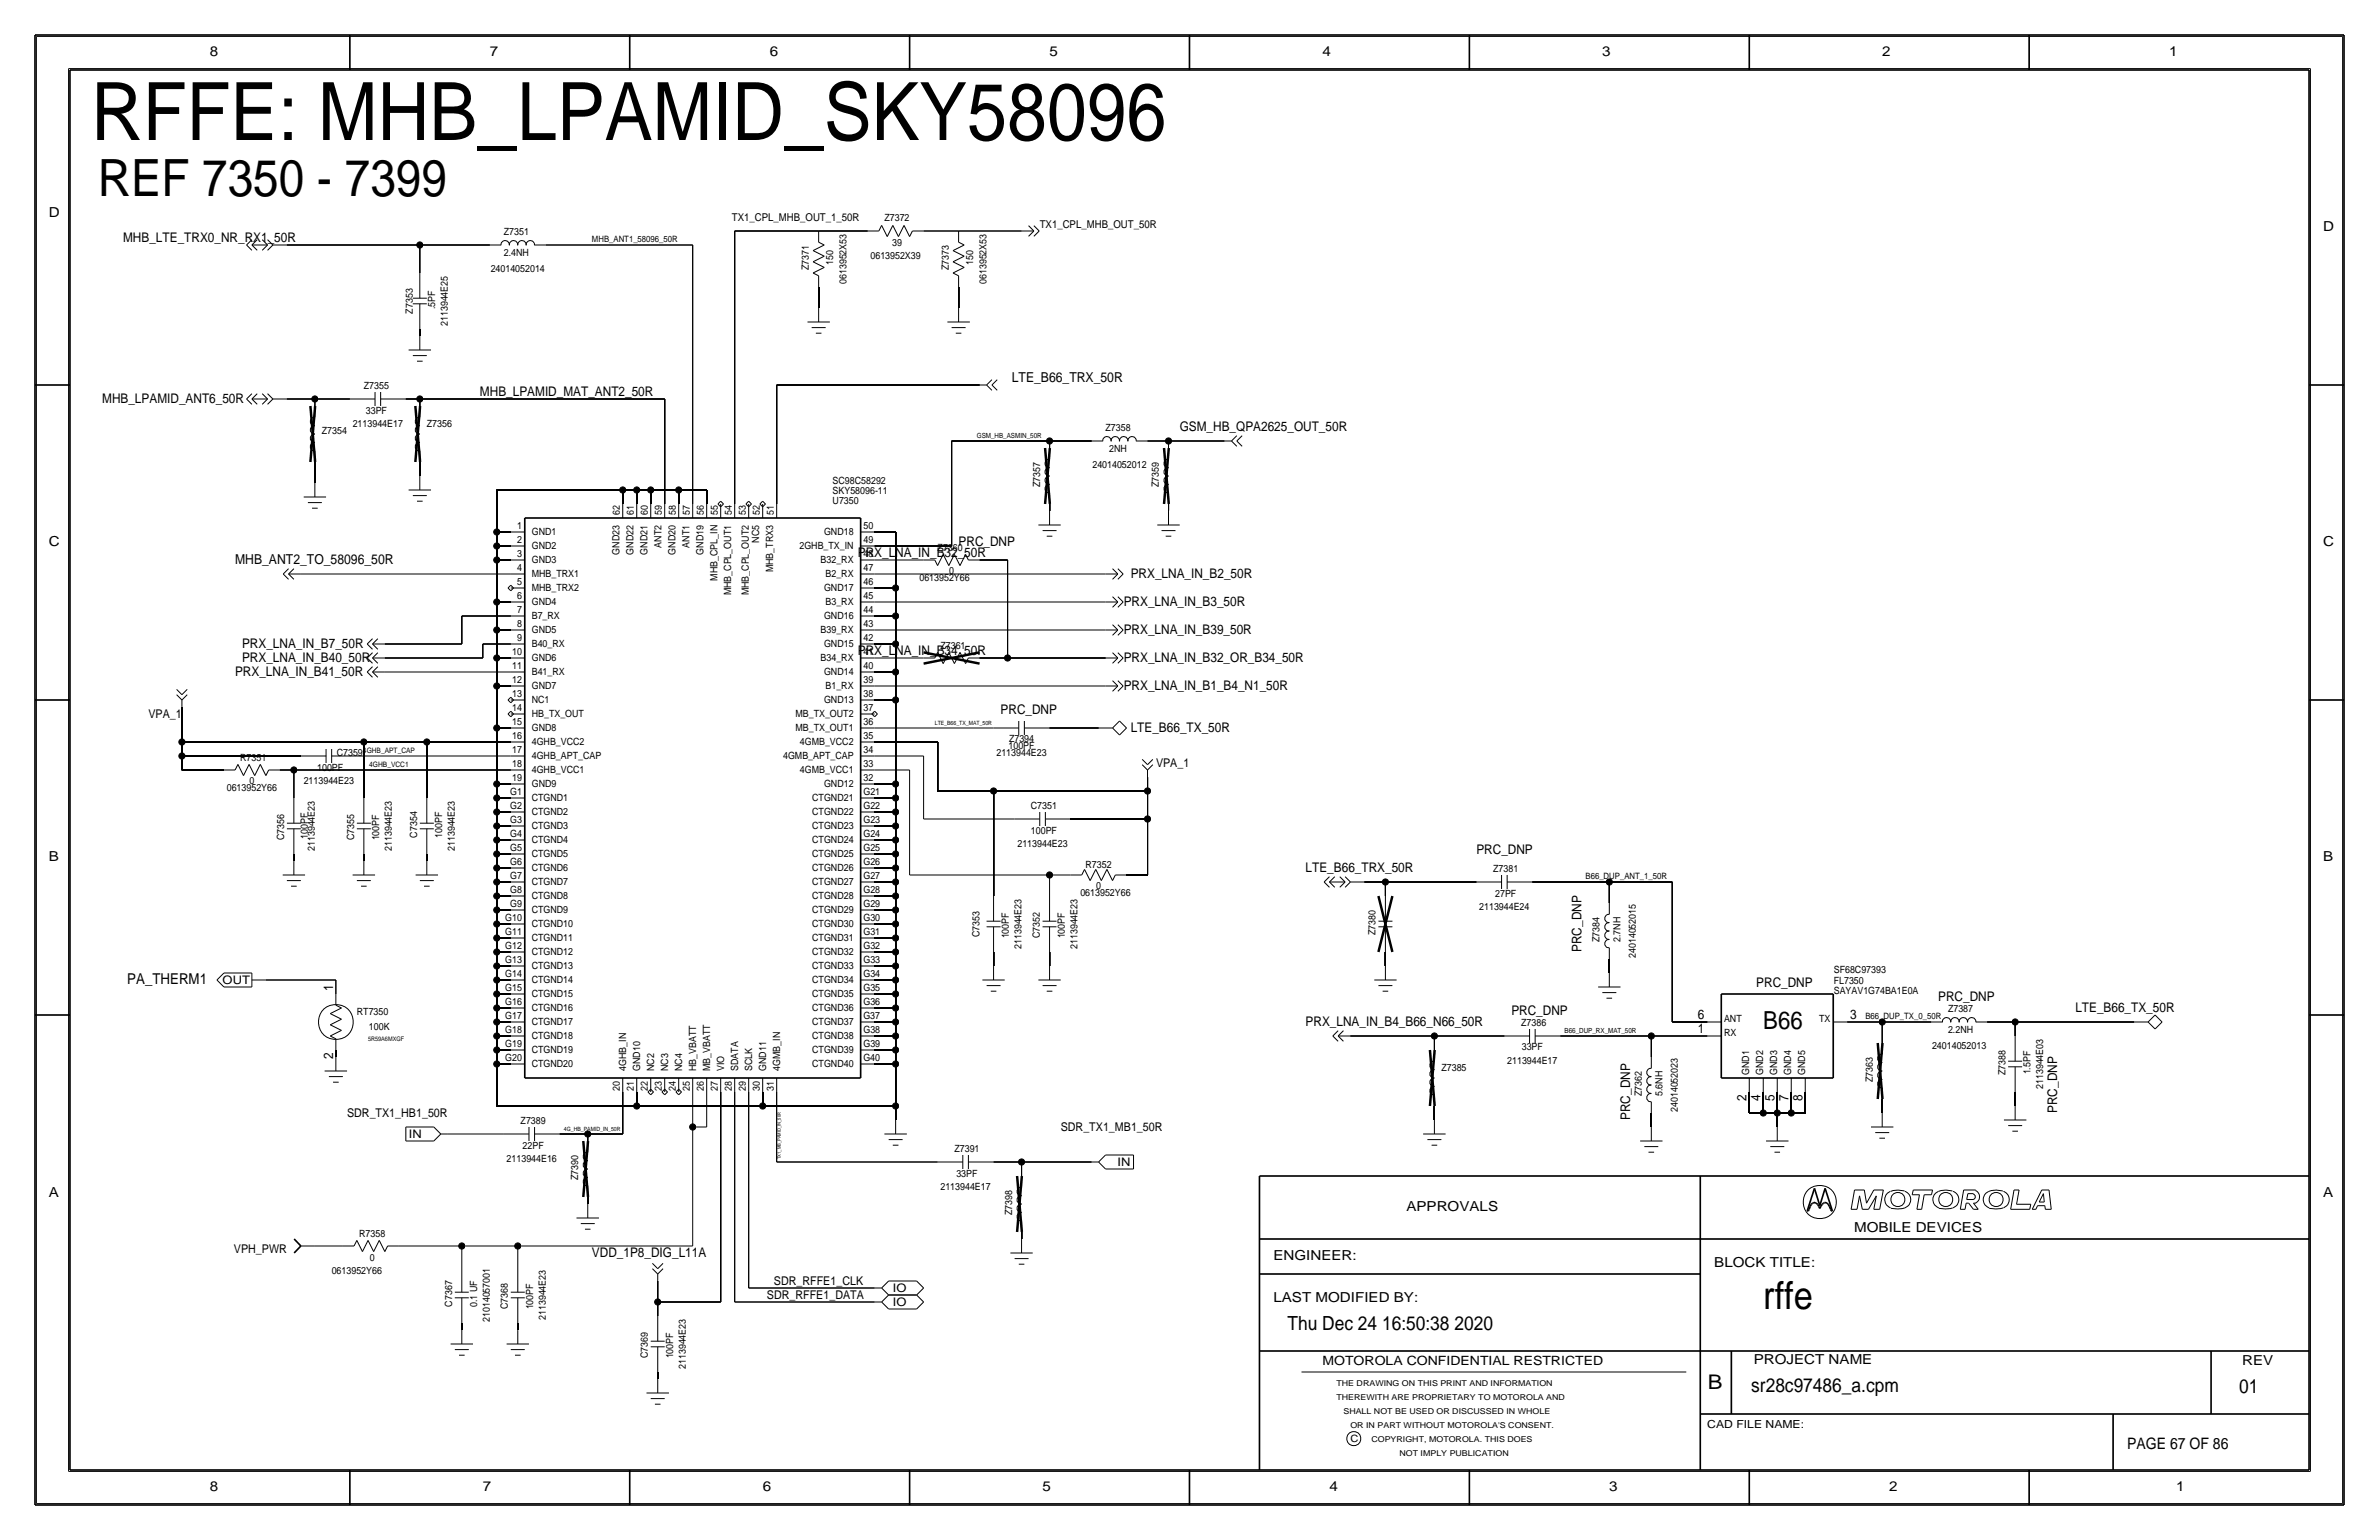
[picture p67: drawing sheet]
<svg xmlns="http://www.w3.org/2000/svg" width="432mm" height="279mm" viewBox="0 0 432 279" stroke-linecap="round" stroke-linejoin="round" font-family="sans-serif">
<defs><g id="words">
<text font-size="14.6" x="16.5" y="25.4">RFFE: MHB_LPAMID_SKY58096</text>
<text font-size="9.3" x="17.8" y="35.6">REF 7350 - 7399</text>
<text font-size="7" x="320" y="237.5">rffe</text>
<text font-size="4.5" x="320" y="186.7">B66</text>
<text font-size="3.7" x="310" y="252.1">B</text>
<g font-size="3.5">
<text x="233.7" y="241.3">Thu Dec 24 16:50:38 2020</text>
<text x="317.9" y="252.6">sr28c97486_a.cpm</text>
<text x="406.4" y="252.7">01</text>
</g>
<text font-size="2.9" x="386.1" y="262.9">PAGE 67 OF 86</text>
<text font-size="2.7" x="23.1" y="178.6">PA_THERM1</text>
<g font-size="2.5">
<text x="38.1" y="10.2">8</text>
<text x="88.9" y="10.2">7</text>
<text x="139.7" y="10.2">6</text>
<text x="190.5" y="10.2">5</text>
<text x="240" y="10.2">4</text>
<text x="290.8" y="10.2">3</text>
<text x="341.6" y="10.2">2</text>
<text x="393.7" y="10.2">1</text>
<text x="8.9" y="39.4">D</text>
<text x="421.6" y="41.9">D</text>
<text x="183.6" y="69.3">LTE_B66_TRX_50R</text>
<text x="8.9" y="99.1">C</text>
<text x="421.6" y="99.1">C</text>
<text x="42.7" y="102.4">MHB_ANT2_TO_58096_50R</text>
<text x="8.9" y="156.2">B</text>
<text x="421.6" y="156.2">B</text>
<text x="8.9" y="217.2">A</text>
<text x="255.3" y="219.7">APPROVALS</text>
<text x="421.6" y="217.2">A</text>
<text x="336.5" y="223.5">MOBILE DEVICES</text>
<text x="231.1" y="228.6">ENGINEER:</text>
<text x="311.1" y="229.9">BLOCK TITLE:</text>
<text x="231.1" y="236.2">LAST MODIFIED BY:</text>
<text x="318.3" y="247.5">PROJECT NAME</text>
<text x="407" y="247.6">REV</text>
<text x="38.1" y="270.5">8</text>
<text x="87.6" y="270.5">7</text>
<text x="138.4" y="270.5">6</text>
<text x="189.2" y="270.5">5</text>
<text x="241.3" y="270.5">4</text>
<text x="292.1" y="270.5">3</text>
<text x="342.9" y="270.5">2</text>
<text x="395" y="270.5">1</text>
</g>
<g font-size="2.4">
<text x="22.4" y="43.9">MHB_LTE_TRX0_NR_RX1_50R</text>
<text x="87.1" y="71.9">MHB_LPAMID_MAT_ANT2_50R</text>
<text x="18.5" y="73.2">MHB_LPAMID_ANT6_50R</text>
<text x="214.1" y="78.2">GSM_HB_QPA2625_OUT_50R</text>
<text x="155.7" y="101.1">PRX_LNA_IN_B32_50R</text>
<text x="174" y="99.1">PRC_DNP</text>
<text x="205.2" y="104.9">PRX_LNA_IN_B2_50R</text>
<text x="204" y="110">PRX_LNA_IN_B3_50R</text>
<text x="43.9" y="117.6">PRX_LNA_IN_B7_50R</text>
<text x="155.7" y="118.9">PRX_LNA_IN_B34_50R</text>
<text x="204" y="115.1">PRX_LNA_IN_B39_50R</text>
<text x="42.7" y="122.7">PRX_LNA_IN_B41_50R</text>
<text x="43.9" y="120.1">PRX_LNA_IN_B40_50R</text>
<text x="204" y="125.2">PRX_LNA_IN_B1_B4_N1_50R</text>
<text x="204" y="120.1">PRX_LNA_IN_B32_OR_B34_50R</text>
<text x="181.6" y="129.5">PRC_DNP</text>
<text x="205.2" y="132.8">LTE_B66_TX_50R</text>
<text x="268" y="154.9">PRC_DNP</text>
<text x="237" y="158.2">LTE_B66_TRX_50R</text>
<text x="287" y="172.7" transform="rotate(-90 287 172.7)">PRC_DNP</text>
<text x="60.5" y="179.8" transform="rotate(-90 60.5 179.8)">1</text>
<text x="318.8" y="179.1">PRC_DNP</text>
<text x="274.3" y="184.1">PRC_DNP</text>
<text x="308.2" y="184.9">6</text>
<text x="335.8" y="184.9">3</text>
<text x="351.8" y="181.6">PRC_DNP</text>
<text x="376.7" y="183.6">LTE_B66_TX_50R</text>
<text x="237" y="186.2">PRX_LNA_IN_B4_B66_N66_50R</text>
<text x="308.2" y="187.5">1</text>
<text x="60.5" y="192.2" transform="rotate(-90 60.5 192.2)">2</text>
<text x="295.9" y="203.2" transform="rotate(-90 295.9 203.2)">PRC_DNP</text>
<text x="317" y="199.8" transform="rotate(-90 317 199.8)">2</text>
<text x="319.5" y="199.8" transform="rotate(-90 319.5 199.8)">4</text>
<text x="322.1" y="199.8" transform="rotate(-90 322.1 199.8)">5</text>
<text x="324.6" y="199.8" transform="rotate(-90 324.6 199.8)">7</text>
<text x="327.2" y="199.8" transform="rotate(-90 327.2 199.8)">8</text>
<text x="373.4" y="201.9" transform="rotate(-90 373.4 201.9)">PRC_DNP</text>
<text x="107.4" y="228.1">VDD_1P8_DIG_L11A</text>
</g>
<text font-size="2.3" x="240" y="247.6">MOTOROLA CONFIDENTIAL RESTRICTED</text>
<g font-size="2.2">
<text x="26.9" y="130.3">VPA_1</text>
<text x="209.8" y="139.2">VPA_1</text>
<text x="63" y="202.7">SDR_TX1_HB1_50R</text>
<text x="192.5" y="205.2">SDR_TX1_MB1_50R</text>
<text x="42.5" y="227.3">VPH_PWR</text>
<text x="140.5" y="233.2">SDR_RFFE1_CLK</text>
<text x="139.2" y="235.7">SDR_RFFE1_DATA</text>
</g>
<g font-size="2.1">
<text x="40.4" y="178.6">OUT</text>
<text x="74.2" y="206.5">IN</text>
<text x="202.8" y="211.5">IN</text>
<text x="162.1" y="236.9">IO</text>
<text x="162.1" y="234.4">IO</text>
</g>
<g font-size="2">
<text x="132.8" y="40.1">TX1_CPL_MHB_OUT_1_50R</text>
<text x="188.7" y="41.4">TX1_CPL_MHB_OUT_50R</text>
<text x="309.9" y="259.1">CAD FILE NAME:</text>
</g>
<g font-size="1.8">
<text x="160.5" y="40.2">Z7372</text>
<text x="91.4" y="42.7">Z7351</text>
<text x="91.4" y="46.5">2.4NH</text>
<text x="158" y="47">0613952X39</text>
<text x="161.9" y="44.6">39</text>
<text x="89.1" y="49.3">24014052014</text>
<text x="146.8" y="49" transform="rotate(-90 146.8 49)">Z7371</text>
<text x="151.2" y="48.1" transform="rotate(-90 151.2 48.1)">150</text>
<text x="153.7" y="51.6" transform="rotate(-90 153.7 51.6)">0613952X53</text>
<text x="172.2" y="49" transform="rotate(-90 172.2 49)">Z7373</text>
<text x="176.6" y="48.1" transform="rotate(-90 176.6 48.1)">150</text>
<text x="179.1" y="51.6" transform="rotate(-90 179.1 51.6)">0613952X53</text>
<text x="74.9" y="56.9" transform="rotate(-90 74.9 56.9)">Z7353</text>
<text x="79" y="56.1" transform="rotate(-90 79 56.1)">.5PF</text>
<text x="81.3" y="59.2" transform="rotate(-90 81.3 59.2)">2113944E25</text>
<text x="66" y="70.6">Z7355</text>
<text x="64" y="77.5">2113944E17</text>
<text x="66.4" y="75.2">33PF</text>
<text x="77.5" y="77.5">Z7356</text>
<text x="58.4" y="78.7">Z7354</text>
<text x="200.7" y="78.2">Z7358</text>
<text x="201.3" y="82">2NH</text>
<text x="151.1" y="87.8">SC98C58292</text>
<text x="151.1" y="89.6">SKY58096-11</text>
<text x="188.8" y="88.4" transform="rotate(-90 188.8 88.4)">Z7357</text>
<text x="198.3" y="84.8">24014052012</text>
<text x="210.4" y="88.4" transform="rotate(-90 210.4 88.4)">Z7359</text>
<text x="112.5" y="93.5" transform="rotate(-90 112.5 93.5)">62</text>
<text x="115.1" y="93.5" transform="rotate(-90 115.1 93.5)">61</text>
<text x="117.6" y="93.5" transform="rotate(-90 117.6 93.5)">60</text>
<text x="120.1" y="93.5" transform="rotate(-90 120.1 93.5)">59</text>
<text x="122.7" y="93.5" transform="rotate(-90 122.7 93.5)">58</text>
<text x="125.2" y="93.5" transform="rotate(-90 125.2 93.5)">57</text>
<text x="127.8" y="93.5" transform="rotate(-90 127.8 93.5)">56</text>
<text x="130.3" y="93.5" transform="rotate(-90 130.3 93.5)">55</text>
<text x="132.8" y="93.5" transform="rotate(-90 132.8 93.5)">54</text>
<text x="135.4" y="93.5" transform="rotate(-90 135.4 93.5)">53</text>
<text x="137.9" y="93.5" transform="rotate(-90 137.9 93.5)">52</text>
<text x="140.5" y="93.5" transform="rotate(-90 140.5 93.5)">51</text>
<text x="151.1" y="91.4">U7350</text>
<text x="93.8" y="96">1</text>
<text x="93.8" y="101.1">3</text>
<text x="93.8" y="98.6">2</text>
<text x="96.5" y="99.7">GND2</text>
<text x="96.5" y="97.1">GND1</text>
<text x="112.4" y="100.6" transform="rotate(-90 112.4 100.6)">GND23</text>
<text x="115" y="100.6" transform="rotate(-90 115 100.6)">GND22</text>
<text x="117.5" y="100.6" transform="rotate(-90 117.5 100.6)">GND21</text>
<text x="120" y="99.4" transform="rotate(-90 120 99.4)">ANT2</text>
<text x="122.6" y="100.6" transform="rotate(-90 122.6 100.6)">GND20</text>
<text x="125.1" y="99.4" transform="rotate(-90 125.1 99.4)">ANT1</text>
<text x="127.7" y="100.6" transform="rotate(-90 127.7 100.6)">GND19</text>
<text x="137.8" y="98.5" transform="rotate(-90 137.8 98.5)">NC5</text>
<text x="145.1" y="99.7">2GHB_TX_IN</text>
<text x="149.6" y="97.1">GND18</text>
<text x="156.7" y="96">50</text>
<text x="156.7" y="98.6">49</text>
<text x="156.7" y="101.1">48</text>
<text x="170.2" y="100">Z7360</text>
<text x="93.8" y="106.2">5</text>
<text x="93.8" y="103.6">4</text>
<text x="96.5" y="107.3">MHB_TRX2</text>
<text x="96.5" y="102.2">GND3</text>
<text x="96.5" y="104.7">MHB_TRX1</text>
<text x="130.2" y="105.4" transform="rotate(-90 130.2 105.4)">MHB_CPL_IN</text>
<text x="140.4" y="103.8" transform="rotate(-90 140.4 103.8)">MHB_TRX3</text>
<text x="148.9" y="102.2">B32_RX</text>
<text x="149.6" y="107.3">GND17</text>
<text x="149.8" y="104.7">B2_RX</text>
<text x="156.7" y="106.2">46</text>
<text x="156.7" y="103.6">47</text>
<text x="166.9" y="105.4">0613952Y66</text>
<text x="172.3" y="104.1">0</text>
<text x="93.8" y="113.8">8</text>
<text x="93.8" y="111.3">7</text>
<text x="93.8" y="108.7">6</text>
<text x="96.5" y="112.4">B7_RX</text>
<text x="96.5" y="109.8">GND4</text>
<text x="132.7" y="108" transform="rotate(-90 132.7 108)">MHB_CPL_OUT1</text>
<text x="135.9" y="108" transform="rotate(-90 135.9 108)">MHB_CPL_OUT2</text>
<text x="149.6" y="112.4">GND16</text>
<text x="149.8" y="109.8">B3_RX</text>
<text x="156.7" y="111.3">44</text>
<text x="156.7" y="113.8">43</text>
<text x="156.7" y="108.7">45</text>
<text x="93" y="118.9">10</text>
<text x="93.8" y="116.3">9</text>
<text x="96.5" y="120">GND6</text>
<text x="96.5" y="117.4">B40_RX</text>
<text x="96.5" y="114.9">GND5</text>
<text x="148.9" y="114.9">B39_RX</text>
<text x="148.9" y="120">B34_RX</text>
<text x="149.6" y="117.5">GND15</text>
<text x="156.7" y="116.3">42</text>
<text x="156.7" y="118.9">41</text>
<text x="170.7" y="117.8">Z7361</text>
<text x="93" y="124">12</text>
<text x="93" y="121.4">11</text>
<text x="96.5" y="122.5">B41_RX</text>
<text x="96.5" y="125.1">GND7</text>
<text x="149.6" y="122.5">GND14</text>
<text x="149.8" y="125.1">B1_RX</text>
<text x="156.7" y="124">39</text>
<text x="156.7" y="121.4">40</text>
<text x="93" y="126.5">13</text>
<text x="93" y="129">14</text>
<text x="93" y="131.6">15</text>
<text x="96.5" y="130.1">HB_TX_OUT</text>
<text x="96.5" y="127.6">NC1</text>
<text x="144.4" y="130.2">MB_TX_OUT2</text>
<text x="149.6" y="127.6">GND13</text>
<text x="156.7" y="131.6">36</text>
<text x="156.7" y="129">37</text>
<text x="156.7" y="126.5">38</text>
<text x="61.1" y="137.2">C7359</text>
<text x="93" y="136.7">17</text>
<text x="93" y="134.1">16</text>
<text x="96.5" y="137.8">4GHB_APT_CAP</text>
<text x="96.5" y="135.2">4GHB_VCC2</text>
<text x="96.5" y="132.7">GND8</text>
<text x="142.1" y="137.8">4GMB_APT_CAP</text>
<text x="144.4" y="132.7">MB_TX_OUT1</text>
<text x="145.2" y="135.2">4GMB_VCC2</text>
<text x="156.7" y="134.1">35</text>
<text x="156.7" y="136.7">34</text>
<text x="180.9" y="137.2">2113944E23</text>
<text x="183" y="135.9">100PF</text>
<text x="183.1" y="134.6">Z7394</text>
<text x="41.2" y="143.5">0613952Y66</text>
<text x="43.6" y="138.1">R7351</text>
<text x="45.3" y="142.2">0</text>
<text x="55.1" y="142.2">2113944E23</text>
<text x="57.6" y="140">100PF</text>
<text x="93" y="141.7">19</text>
<text x="93" y="139.2">18</text>
<text x="96.5" y="140.3">4GHB_VCC1</text>
<text x="96.5" y="142.8">GND9</text>
<text x="145.2" y="140.3">4GMB_VCC1</text>
<text x="149.6" y="142.8">GND12</text>
<text x="156.7" y="141.7">32</text>
<text x="156.7" y="139.2">33</text>
<text x="92.6" y="146.8">G2</text>
<text x="92.6" y="144.3">G1</text>
<text x="92.6" y="149.4">G3</text>
<text x="96.5" y="145.4">CTGND1</text>
<text x="96.5" y="147.9">CTGND2</text>
<text x="147.4" y="147.9">CTGND22</text>
<text x="147.4" y="145.4">CTGND21</text>
<text x="156.7" y="144.3">G21</text>
<text x="156.7" y="146.8">G22</text>
<text x="156.7" y="149.4">G23</text>
<text x="187.1" y="146.8">C7351</text>
<text x="51.6" y="152.5" transform="rotate(-90 51.6 152.5)">C7356</text>
<text x="55.9" y="152.2" transform="rotate(-90 55.9 152.2)">100PF</text>
<text x="57.1" y="154.4" transform="rotate(-90 57.1 154.4)">2113944E23</text>
<text x="64.3" y="152.5" transform="rotate(-90 64.3 152.5)">C7355</text>
<text x="68.8" y="152.5" transform="rotate(-90 68.8 152.5)">100PF</text>
<text x="71.1" y="154.4" transform="rotate(-90 71.1 154.4)">2113944E23</text>
<text x="75.7" y="152" transform="rotate(-90 75.7 152)">C7354</text>
<text x="80.3" y="152" transform="rotate(-90 80.3 152)">100PF</text>
<text x="82.5" y="154.4" transform="rotate(-90 82.5 154.4)">2113944E23</text>
<text x="92.6" y="151.9">G4</text>
<text x="92.6" y="154.4">G5</text>
<text x="96.5" y="155.5">CTGND5</text>
<text x="96.5" y="150.5">CTGND3</text>
<text x="96.5" y="153">CTGND4</text>
<text x="147.4" y="153">CTGND24</text>
<text x="147.4" y="150.5">CTGND23</text>
<text x="147.4" y="155.5">CTGND25</text>
<text x="156.7" y="154.4">G25</text>
<text x="156.7" y="151.9">G24</text>
<text x="184.7" y="153.7">2113944E23</text>
<text x="187.1" y="151.4">100PF</text>
<text x="92.6" y="157">G6</text>
<text x="92.6" y="159.5">G7</text>
<text x="96.5" y="160.6">CTGND7</text>
<text x="96.5" y="158.1">CTGND6</text>
<text x="147.4" y="158.1">CTGND26</text>
<text x="147.4" y="160.6">CTGND27</text>
<text x="156.7" y="157">G26</text>
<text x="156.7" y="159.5">G27</text>
<text x="197" y="157.5">R7352</text>
<text x="198.9" y="161.3">0</text>
<text x="271" y="158.2">Z7381</text>
<text x="91.7" y="167.1">G10</text>
<text x="92.6" y="164.6">G9</text>
<text x="92.6" y="162.1">G8</text>
<text x="96.5" y="165.7">CTGND9</text>
<text x="96.5" y="163.2">CTGND8</text>
<text x="147.4" y="165.7">CTGND29</text>
<text x="147.4" y="163.2">CTGND28</text>
<text x="156.7" y="164.6">G29</text>
<text x="156.7" y="162.1">G28</text>
<text x="156.7" y="167.1">G30</text>
<text x="196.1" y="162.6">0613952Y66</text>
<text x="268.5" y="165.1">2113944E24</text>
<text x="271.4" y="162.8">27PF</text>
<text x="91.7" y="169.7">G11</text>
<text x="91.7" y="172.2">G12</text>
<text x="96.5" y="173.3">CTGND12</text>
<text x="96.5" y="170.8">CTGND11</text>
<text x="96.5" y="168.2">CTGND10</text>
<text x="147.4" y="168.3">CTGND30</text>
<text x="147.4" y="173.3">CTGND32</text>
<text x="147.4" y="170.8">CTGND31</text>
<text x="156.7" y="172.2">G32</text>
<text x="156.7" y="169.7">G31</text>
<text x="177.8" y="170" transform="rotate(-90 177.8 170)">C7353</text>
<text x="183.1" y="170.3" transform="rotate(-90 183.1 170.3)">100PF</text>
<text x="185.4" y="172.2" transform="rotate(-90 185.4 172.2)">2113944E23</text>
<text x="188.7" y="170.3" transform="rotate(-90 188.7 170.3)">C7352</text>
<text x="193.3" y="170.3" transform="rotate(-90 193.3 170.3)">100PF</text>
<text x="195.6" y="172.2" transform="rotate(-90 195.6 172.2)">2113944E23</text>
<text x="249.7" y="169.7" transform="rotate(-90 249.7 169.7)">Z7380</text>
<text x="290.3" y="170.9" transform="rotate(-90 290.3 170.9)">Z7384</text>
<text x="294.1" y="170.9" transform="rotate(-90 294.1 170.9)">2.7NH</text>
<text x="296.9" y="173.8" transform="rotate(-90 296.9 173.8)">24014052015</text>
<text x="91.7" y="179.8">G15</text>
<text x="91.7" y="174.8">G13</text>
<text x="91.7" y="177.3">G14</text>
<text x="96.5" y="175.9">CTGND13</text>
<text x="96.5" y="178.4">CTGND14</text>
<text x="147.4" y="178.4">CTGND34</text>
<text x="147.4" y="175.9">CTGND33</text>
<text x="156.7" y="177.3">G34</text>
<text x="156.7" y="179.8">G35</text>
<text x="156.7" y="174.8">G33</text>
<text x="332.8" y="178.5">FL7350</text>
<text x="332.8" y="176.5">SF68C97393</text>
<text x="64.8" y="184.1">RT7350</text>
<text x="91.7" y="184.9">G17</text>
<text x="91.7" y="182.4">G16</text>
<text x="96.5" y="180.9">CTGND15</text>
<text x="96.5" y="183.5">CTGND16</text>
<text x="147.4" y="180.9">CTGND35</text>
<text x="147.4" y="183.5">CTGND36</text>
<text x="156.7" y="184.9">G37</text>
<text x="156.7" y="182.4">G36</text>
<text x="312.9" y="185.4">ANT</text>
<text x="330.2" y="185.4">TX</text>
<text x="332.8" y="180.3">SAYAV1G74BA1E0A</text>
<text x="353.6" y="183.7">Z7387</text>
<text x="67" y="186.8">100K</text>
<text x="91.7" y="190">G19</text>
<text x="91.7" y="187.5">G18</text>
<text x="96.5" y="191.1">CTGND19</text>
<text x="96.5" y="186">CTGND17</text>
<text x="96.5" y="188.6">CTGND18</text>
<text x="147.4" y="188.6">CTGND38</text>
<text x="147.4" y="191.1">CTGND39</text>
<text x="147.4" y="186">CTGND37</text>
<text x="156.7" y="187.5">G38</text>
<text x="156.7" y="190">G39</text>
<text x="276.1" y="186.2">Z7386</text>
<text x="276.2" y="190.5">33PF</text>
<text x="312.9" y="188">RX</text>
<text x="350.7" y="190.2">24014052013</text>
<text x="353.6" y="187.5">2.2NH</text>
<text x="91.7" y="192.5">G20</text>
<text x="96.5" y="193.7">CTGND20</text>
<text x="112.5" y="197.9" transform="rotate(-90 112.5 197.9)">20</text>
<text x="113.6" y="194.3" transform="rotate(-90 113.6 194.3)">4GHB_IN</text>
<text x="115.1" y="197.9" transform="rotate(-90 115.1 197.9)">21</text>
<text x="116.2" y="194.3" transform="rotate(-90 116.2 194.3)">GND10</text>
<text x="117.6" y="197.9" transform="rotate(-90 117.6 197.9)">22</text>
<text x="118.7" y="194.3" transform="rotate(-90 118.7 194.3)">NC2</text>
<text x="120.1" y="197.9" transform="rotate(-90 120.1 197.9)">23</text>
<text x="121.3" y="194.3" transform="rotate(-90 121.3 194.3)">NC3</text>
<text x="122.7" y="197.9" transform="rotate(-90 122.7 197.9)">24</text>
<text x="123.8" y="194.3" transform="rotate(-90 123.8 194.3)">NC4</text>
<text x="125.2" y="197.9" transform="rotate(-90 125.2 197.9)">25</text>
<text x="126.3" y="194.3" transform="rotate(-90 126.3 194.3)">HB_VBATT</text>
<text x="127.8" y="197.9" transform="rotate(-90 127.8 197.9)">26</text>
<text x="128.9" y="194.3" transform="rotate(-90 128.9 194.3)">MB_VBATT</text>
<text x="130.3" y="197.9" transform="rotate(-90 130.3 197.9)">27</text>
<text x="131.4" y="194.3" transform="rotate(-90 131.4 194.3)">VIO</text>
<text x="132.8" y="197.9" transform="rotate(-90 132.8 197.9)">28</text>
<text x="134" y="194.3" transform="rotate(-90 134 194.3)">SDATA</text>
<text x="135.4" y="197.9" transform="rotate(-90 135.4 197.9)">29</text>
<text x="136.5" y="194.3" transform="rotate(-90 136.5 194.3)">SCLK</text>
<text x="137.9" y="197.9" transform="rotate(-90 137.9 197.9)">30</text>
<text x="139" y="194.3" transform="rotate(-90 139 194.3)">GND11</text>
<text x="140.5" y="197.9" transform="rotate(-90 140.5 197.9)">31</text>
<text x="141.6" y="194.3" transform="rotate(-90 141.6 194.3)">4GMB_IN</text>
<text x="147.4" y="193.7">CTGND40</text>
<text x="156.7" y="192.5">G40</text>
<text x="261.6" y="194.3">Z7385</text>
<text x="273.6" y="193">2113944E17</text>
<text x="317.5" y="195.1" transform="rotate(-90 317.5 195.1)">GND1</text>
<text x="320" y="195.1" transform="rotate(-90 320 195.1)">GND2</text>
<text x="322.6" y="195.1" transform="rotate(-90 322.6 195.1)">GND3</text>
<text x="325.1" y="195.1" transform="rotate(-90 325.1 195.1)">GND4</text>
<text x="327.7" y="195.1" transform="rotate(-90 327.7 195.1)">GND5</text>
<text x="339.9" y="196.3" transform="rotate(-90 339.9 196.3)">Z7363</text>
<text x="364" y="195.1" transform="rotate(-90 364 195.1)">Z7388</text>
<text x="368.6" y="194.9" transform="rotate(-90 368.6 194.9)">1.5PF</text>
<text x="370.8" y="197.6" transform="rotate(-90 370.8 197.6)">2113944E03</text>
<text x="298" y="198.9" transform="rotate(-90 298 198.9)">Z7362</text>
<text x="301.8" y="198.9" transform="rotate(-90 301.8 198.9)">5.6NH</text>
<text x="304.5" y="201.8" transform="rotate(-90 304.5 201.8)">24014052023</text>
<text x="94.5" y="204">Z7389</text>
<text x="94.9" y="208.5">22PF</text>
<text x="173.2" y="209.1">Z7391</text>
<text x="92" y="210.8">2113944E16</text>
<text x="105" y="214.1" transform="rotate(-90 105 214.1)">Z7390</text>
<text x="170.7" y="215.9">2113944E17</text>
<text x="173.6" y="213.6">33PF</text>
<text x="183.7" y="220.5" transform="rotate(-90 183.7 220.5)">Z7398</text>
<text x="65.2" y="224.4">R7358</text>
<text x="60.2" y="231.1">0613952Y66</text>
<text x="67.1" y="228.7">0</text>
<text x="82" y="237.1" transform="rotate(-90 82 237.1)">C7367</text>
<text x="86.6" y="237.1" transform="rotate(-90 86.6 237.1)">0.1 UF</text>
<text x="88.9" y="239.9" transform="rotate(-90 88.9 239.9)">21014057001</text>
<text x="92.2" y="237.6" transform="rotate(-90 92.2 237.6)">C7368</text>
<text x="96.8" y="237.6" transform="rotate(-90 96.8 237.6)">100PF</text>
<text x="99.1" y="239.5" transform="rotate(-90 99.1 239.5)">2113944E23</text>
<text x="117.6" y="246.5" transform="rotate(-90 117.6 246.5)">C7369</text>
<text x="122.2" y="246.5" transform="rotate(-90 122.2 246.5)">100PF</text>
<text x="124.5" y="248.4" transform="rotate(-90 124.5 248.4)">2113944E23</text>
<text x="245.1" y="261.6">C</text>
</g>
<g font-size="1.6">
<text x="107.4" y="43.9">MHB_ANT1_58096_50R</text>
<text x="287.8" y="159.5">B66_DUP_ANT_1_50R</text>
<text x="338.6" y="184.9">B66_DUP_TX_0_50R</text>
</g>
<g font-size="1.5">
<text x="242.6" y="251.5">THE DRAWING ON THIS PRINT AND INFORMATION</text>
<text x="242.6" y="254">THEREWITH ARE PROPRIETARY TO MOTOROLA AND</text>
<text x="243.8" y="256.5">SHALL NOT BE USED OR DISCUSSED IN WHOLE</text>
<text x="245.1" y="259.1">OR IN PART WITHOUT MOTOROLA'S CONSENT.</text>
<text x="248.9" y="261.6">COPYRIGHT, MOTOROLA. THIS DOES</text>
<text x="254" y="264.2">NOT IMPLY PUBLICATION</text>
</g>
<g font-size="1.4">
<text x="65.9" y="136.7">4GHB_APT_CAP</text>
<text x="67" y="139.2">4GHB_VCC1</text>
</g>
<g font-size="1.3">
<text x="177.3" y="79.5">GSM_HB_ASMIN_50R</text>
<text x="284" y="187.5">B66_DUP_RX_MAT_50R</text>
</g>
<g font-size="1.1">
<text x="169.7" y="131.6">LTE_B66_TX_MAT_50R</text>
<text x="66.8" y="188.9">5R59A6MXGF</text>
<text x="102.4" y="205.2">4G_HB_PAMID_IN_50R</text>
</g>
<text font-size=".8" x="141.7" y="210.3" transform="rotate(-90 141.7 210.3)">TX1_MB_PAMID_IN_50R</text>
</g></defs>
<!-- layer: Nets -->
<g fill="none" stroke="#000" stroke-width=".18">
<path d="M52.1 44.4h24.1zM76.2 59.7v1.3zM76.2 44.4v5.1zM76.2 44.4h12.7zM99.1 44.4h26.6zM125.7 44.5v46.9zM133.3 41.9v49.5zM133.3 41.9h15.3zM148.6 52.1v3.8zM148.6 41.9h8.9zM167.6 41.9h6.4zM174 52.1v3.8z"/>
<path d="M174 41.9h11.4zM52.1 72.4h5zM57.1 72.4v1.3zM57.1 72.4h6.4zM73.7 72.4h2.5zM76.2 72.4v1.3zM76.2 72.4h44.4zM120.6 72.4v19zM141 69.9v21.5zM141 69.8h36.8zM57.1 83.8v3.8zM76.2 83.8v2.6z"/>
<path d="M90.2 88.9v7.6zM90.2 96.5v2.6zM90.2 99.1v2.5zM90.2 96.5h2.5zM90.2 99.1h2.5zM90.2 88.9h22.8zM113 88.9v2.5zM113 88.9h2.6zM115.6 88.9v2.5zM115.6 88.9h2.5zM118.1 88.9v2.5zM118.1 88.9h5.1z"/>
<path d="M123.2 88.9v2.5zM123.2 88.9h5.1zM128.3 88.9v2.5zM158.7 99.1h14zM158.8 96.5h3.8zM162.6 96.5v10.2zM172.7 80v19.1zM172.7 80h17.8zM190.5 91.4v1.3zM190.5 80v1.3zM190.5 80h7.6zM208.3 80h3.8z"/>
<path d="M212.1 91.4v1.3zM212.1 80v1.3zM212.1 80h10.1zM54.6 104.1h38.1zM69.8 116.8h14zM69.8 119.4h17.8zM83.8 111.8v5zM83.8 111.8h8.9zM87.6 116.8v2.6zM87.6 116.8h5.1zM90.2 101.6v7.6zM90.2 109.2v5.1z"/>
<path d="M90.2 114.3v5.1zM90.2 119.4v5.1zM90.2 101.6h2.5zM90.2 109.2h2.5zM90.2 114.3h2.5zM90.2 119.4h2.5zM158.7 116.8h3.9zM158.7 111.8h3.9zM158.7 106.7h3.9zM158.8 114.3h41.9zM158.8 109.2h41.9zM158.8 104.1h41.9z"/>
<path d="M158.8 119.4h8.8zM158.8 101.6h8.8zM162.6 116.8v5.1zM162.6 111.8v5zM162.6 106.7v5.1zM177.8 119.4h5.1zM177.8 101.6h5.1zM182.9 101.6v17.8zM182.9 119.4h17.8zM33 139.7h7.6zM33 137.2v2.5zM33 137.2h21.6z"/>
<path d="M33 134.6v2.6zM33 128.3v6.3zM33 134.6h33zM50.8 139.7h2.5zM53.3 139.7v5.1zM53.3 139.7h39.4zM64.8 137.2h27.9zM66 134.6v10.2zM66 134.6h11.5zM69.9 121.9h22.8zM77.5 134.6v10.2zM77.5 134.6h15.2z"/>
<path d="M90.2 124.5v7.6zM90.2 132.1v10.1zM90.2 124.5h2.5zM90.2 132.1h2.5zM158.7 127h3.9zM158.7 121.9h3.9zM158.7 134.6h11.5zM158.7 137.2h8.9zM158.7 132.1h21.6zM158.7 139.7h6.4zM158.8 124.5h41.9zM162.6 127v15.2z"/>
<path d="M162.6 121.9v5.1zM165.1 139.7v19.1zM167.6 137.2v11.4zM170.2 134.6v8.9zM190.5 132.1h8.9zM53.3 154.9v1.3zM66 154.9v1.3zM77.5 154.9v1.3zM90.2 142.2v2.6zM90.2 144.8v2.5zM90.2 147.3v2.6zM90.2 149.9v2.5z"/>
<path d="M90.2 152.4v2.5zM90.2 154.9v2.6zM90.2 157.5v2.5zM90.2 142.2h2.5zM90.2 144.8h2.5zM90.2 147.3h2.5zM90.2 149.9h2.5zM90.2 152.4h2.5zM90.2 154.9h2.5zM90.2 157.5h2.5zM158.7 157.5h3.9zM158.7 154.9h3.9z"/>
<path d="M158.7 152.4h3.9zM158.7 149.9h3.9zM158.7 147.3h3.9zM158.7 144.8h3.9zM158.7 142.2h3.9zM162.6 157.5v2.5zM162.6 154.9v2.6zM162.6 152.4v2.5zM162.6 149.9v2.5zM162.6 147.3v2.6zM162.6 144.8v2.5zM162.6 142.2v2.6z"/>
<path d="M165.1 158.8h25.4zM167.6 148.6h16.5zM170.2 143.5h10.1zM180.3 143.5v19.1zM180.3 143.5h28zM190.5 158.8v3.8zM190.5 158.8h3.8zM194.3 148.6h14zM204.5 158.8h3.8zM208.3 148.6v10.2zM208.3 143.5v5.1zM208.3 141v2.5z"/>
<path d="M48.3 177.8h12.7zM61 177.8v2.5zM90.2 160v2.6zM90.2 162.6v2.5zM90.2 165.1v2.5zM90.2 167.6v2.6zM90.2 170.2v2.5zM90.2 172.7v2.6zM90.2 175.3v2.5zM90.2 177.8v2.5zM90.2 160h2.5zM90.2 162.6h2.5z"/>
<path d="M90.2 165.1h2.5zM90.2 167.6h2.5zM90.2 170.2h2.5zM90.2 172.7h2.5zM90.2 175.3h2.5zM90.2 177.8h2.5zM158.7 177.8h3.9zM158.7 175.3h3.9zM158.7 172.7h3.9zM158.7 170.2h3.9zM158.7 167.6h3.9zM158.7 165.1h3.9z"/>
<path d="M158.7 162.6h3.9zM158.7 160h3.9zM162.6 177.8v2.5zM162.6 175.3v2.5zM162.6 172.7v2.6zM162.6 170.2v2.5zM162.6 167.6v2.6zM162.6 165.1v2.5zM162.6 162.6v2.5zM162.6 160v2.6zM180.3 172.7v2.6zM190.5 172.7v2.6z"/>
<path d="M247.7 160h3.8zM251.5 172.7v2.6zM251.5 160v2.6zM251.5 160h16.5zM278.1 160h14zM292.1 174v2.5zM292.1 160v3.8zM292.1 160h11.4zM303.5 160v25.4zM61 190.5v1.3zM90.2 180.3v2.6zM90.2 182.9v2.5z"/>
<path d="M90.2 185.4v2.6zM90.2 188v2.5zM90.2 190.5v2.5zM90.2 193v7.7zM90.2 180.3h2.5zM90.2 182.9h2.5zM90.2 185.4h2.5zM90.2 188h2.5zM90.2 190.5h2.5zM90.2 193h2.5zM113 198.1v7.6zM115.6 198.1v2.6z"/>
<path d="M125.7 198.1v6.4zM128.3 198.1v6.4zM130.8 198.1v38.1zM133.3 198.1v38.1zM135.9 198.1v35.6zM138.4 198.1v2.6zM141 198.1v12.7zM158.7 193h3.9zM158.7 190.5h3.9zM158.7 188h3.9zM158.7 185.4h3.9zM158.7 182.9h3.9z"/>
<path d="M158.7 180.3h3.9zM162.6 193v7.7zM162.6 190.5v2.5zM162.6 188v2.5zM162.6 185.4v2.6zM162.6 182.9v2.5zM162.6 180.3v2.6zM245.1 188h15.2zM260.3 188v2.5zM260.3 188h12.7zM283.2 188h16.5zM299.7 188v3.8z"/>
<path d="M299.7 188h10.2zM303.5 185.4h6.4zM317.5 198.1v3.8zM320 198.1v3.8zM322.6 198.1v3.8zM325.1 198.1v3.8zM327.7 198.1v3.8zM335.3 185.4h6.3zM341.6 199.4v2.5zM341.6 185.4v3.8zM341.6 185.4h8.9zM360.7 185.4h5.1z"/>
<path d="M365.8 198.1v2.6zM365.8 185.4v2.6zM365.8 185.4h21.5zM81.3 205.7h10.1zM90.2 200.7h25.4zM101.6 205.7h5.1zM106.7 217.2v1.2zM106.7 205.7v1.3zM106.7 205.7h6.3zM115.6 200.7h22.8zM125.7 204.5v21.6zM125.7 204.5h2.6z"/>
<path d="M138.4 200.7h24.2zM141 210.8h29.2zM162.6 200.7v2.5zM180.3 210.8h5.1zM185.4 210.8v2.6zM185.4 210.8h12.7zM260.3 200.7v2.5zM299.7 201.9v2.6zM317.5 201.9h2.5zM320 201.9h2.6zM322.6 201.9v2.6zM322.6 201.9h2.5z"/>
<path d="M325.1 201.9h2.6zM57.1 226.1h5.1zM72.4 226.1h11.4zM83.8 226.1v3.8zM83.8 226.1h10.2zM94 226.1v3.8zM94 226.1h31.7zM119.4 236.2v2.6zM119.4 236.2h11.4zM119.4 232.4v3.8zM133.3 236.2h25.4zM135.9 233.7h22.8z"/>
<path d="M185.4 223.5v1.3zM83.8 240v1.3zM94 240v1.3zM119.4 248.9v1.3z"/>
</g>
<g fill="#000" stroke="#000" stroke-width=".18">
<circle cx="76.2" cy="44.4" r=".56"/>
<circle cx="57.2" cy="72.4" r=".56"/>
<circle cx="76.2" cy="72.4" r=".56"/>
<circle cx="90.2" cy="96.5" r=".56"/>
<circle cx="90.2" cy="99.1" r=".56"/>
<circle cx="113" cy="88.9" r=".56"/>
<circle cx="115.6" cy="88.9" r=".56"/>
<circle cx="118.1" cy="88.9" r=".56"/>
<circle cx="123.2" cy="88.9" r=".56"/>
<circle cx="190.5" cy="80" r=".56"/>
<circle cx="212.1" cy="80" r=".56"/>
<circle cx="90.2" cy="119.4" r=".56"/>
<circle cx="90.2" cy="109.2" r=".56"/>
<circle cx="90.2" cy="101.6" r=".56"/>
<circle cx="90.2" cy="114.3" r=".56"/>
<circle cx="162.6" cy="116.8" r=".56"/>
<circle cx="162.6" cy="106.7" r=".56"/>
<circle cx="162.6" cy="111.8" r=".56"/>
<circle cx="182.9" cy="119.4" r=".56"/>
<circle cx="33" cy="137.2" r=".56"/>
<circle cx="33" cy="134.6" r=".56"/>
<circle cx="53.3" cy="139.7" r=".56"/>
<circle cx="66" cy="134.6" r=".56"/>
<circle cx="77.5" cy="134.6" r=".56"/>
<circle cx="90.2" cy="124.5" r=".56"/>
<circle cx="90.2" cy="132.1" r=".56"/>
<circle cx="162.6" cy="127" r=".56"/>
<circle cx="162.6" cy="121.9" r=".56"/>
<circle cx="90.2" cy="157.5" r=".56"/>
<circle cx="90.2" cy="147.3" r=".56"/>
<circle cx="90.2" cy="149.9" r=".56"/>
<circle cx="90.2" cy="144.8" r=".56"/>
<circle cx="90.2" cy="152.4" r=".56"/>
<circle cx="90.2" cy="154.9" r=".56"/>
<circle cx="90.2" cy="142.2" r=".56"/>
<circle cx="162.6" cy="154.9" r=".56"/>
<circle cx="162.6" cy="142.2" r=".56"/>
<circle cx="162.6" cy="149.9" r=".56"/>
<circle cx="162.6" cy="157.5" r=".56"/>
<circle cx="162.6" cy="152.4" r=".56"/>
<circle cx="162.6" cy="147.3" r=".56"/>
<circle cx="162.6" cy="144.8" r=".56"/>
<circle cx="180.3" cy="143.5" r=".56"/>
<circle cx="190.5" cy="158.7" r=".56"/>
<circle cx="208.3" cy="143.5" r=".56"/>
<circle cx="208.3" cy="148.6" r=".56"/>
<circle cx="90.2" cy="167.6" r=".56"/>
<circle cx="90.2" cy="177.8" r=".56"/>
<circle cx="90.2" cy="160" r=".56"/>
<circle cx="90.2" cy="172.7" r=".56"/>
<circle cx="90.2" cy="170.2" r=".56"/>
<circle cx="90.2" cy="175.3" r=".56"/>
<circle cx="90.2" cy="165.1" r=".56"/>
<circle cx="90.2" cy="162.6" r=".56"/>
<circle cx="162.6" cy="162.6" r=".56"/>
<circle cx="162.6" cy="177.8" r=".56"/>
<circle cx="162.6" cy="172.7" r=".56"/>
<circle cx="162.6" cy="167.6" r=".56"/>
<circle cx="162.6" cy="175.3" r=".56"/>
<circle cx="162.6" cy="170.2" r=".56"/>
<circle cx="162.6" cy="160" r=".56"/>
<circle cx="162.6" cy="165.1" r=".56"/>
<circle cx="251.5" cy="160" r=".56"/>
<circle cx="292.1" cy="160" r=".56"/>
<circle cx="90.2" cy="180.3" r=".56"/>
<circle cx="90.2" cy="185.4" r=".56"/>
<circle cx="90.2" cy="188" r=".56"/>
<circle cx="90.2" cy="182.9" r=".56"/>
<circle cx="90.2" cy="190.5" r=".56"/>
<circle cx="90.2" cy="193" r=".56"/>
<circle cx="162.6" cy="190.5" r=".56"/>
<circle cx="162.6" cy="185.4" r=".56"/>
<circle cx="162.6" cy="182.9" r=".56"/>
<circle cx="162.6" cy="188" r=".56"/>
<circle cx="162.6" cy="180.3" r=".56"/>
<circle cx="162.6" cy="193" r=".56"/>
<circle cx="260.4" cy="188" r=".56"/>
<circle cx="299.7" cy="188" r=".56"/>
<circle cx="341.6" cy="185.4" r=".56"/>
<circle cx="365.8" cy="185.4" r=".56"/>
<circle cx="106.7" cy="205.7" r=".56"/>
<circle cx="115.6" cy="200.7" r=".56"/>
<circle cx="125.7" cy="204.5" r=".56"/>
<circle cx="138.4" cy="200.7" r=".56"/>
<circle cx="162.6" cy="200.7" r=".56"/>
<circle cx="185.4" cy="210.8" r=".56"/>
<circle cx="320" cy="201.9" r=".56"/>
<circle cx="322.6" cy="201.9" r=".56"/>
<circle cx="325.1" cy="201.9" r=".56"/>
<circle cx="83.8" cy="226.1" r=".56"/>
<circle cx="94" cy="226.1" r=".56"/>
<circle cx="119.4" cy="236.2" r=".56"/>
</g>
<!-- layer: Components -->
<g fill="none" stroke="#000" stroke-width=".18">
<path d="M44.8 44.4l.9 1zM44.8 44.4l.9-.9zM45.7 44.4l1 1zM45.7 44.4l1-.9zM45.7 44.4h2.9zM47.6 43.5l1 .9zM47.6 45.4l1-1zM48.6 43.5l.9 .9zM48.6 45.4l.9-1zM49.5 44.4h2.6zM74.9 55.1h2.6zM74.9 54.1h2.6z"/>
<path d="M76.2 55.1v4.6zM76.2 49.5v4.6zM88.9 44.4h2zM90.9 44.5a.75 .75 0 0 1 .8-.9 .75 .75 0 0 1 .7 .9M92.5 44.5a.75 .75 0 0 1 .7-.9 .75 .75 0 0 1 .7 .9M94 44.5a.75 .75 0 0 1 .7-.9 .75 .75 0 0 1 .8 .9M95.5 44.5a.75 .75 0 0 1 .7-.9 .75 .75 0 0 1 .8 .9M97 44.4h2.1zM146.6 58.4h4zM147.3 59.4h2.6zM147.6 49.5l2-1zM147.6 45.5l2 1z"/>
<path d="M147.6 49.5l1 .5zM147.6 47.5l2 1zM147.6 47.5l2-1zM147.6 45.5l2-1zM148.6 43.9l1 .5zM148.6 55.9v2.5zM148.6 41.9v2zM148.6 50v2.1zM157.5 41.9h2zM160 40.9l-.5 1zM160 40.9l1 2zM162.1 40.9l-1.1 2z"/>
<path d="M162.1 40.9l1 2zM164.1 40.9l-1 2zM164.1 40.9l1 2zM165.6 41.9l-.5 1zM165.6 41.9h2zM172 58.4h4zM172.7 59.4h2.6zM173 49.5l2-1zM173 45.5l2 1zM173 49.5l1 .5zM173 47.5l2 1zM173 47.5l2-1z"/>
<path d="M173 45.5l2-1zM174 43.9l1 .5zM174 55.9v2.5zM174 41.9v2zM174 50v2.1zM185.4 41.9h2.3zM186.7 40.9l1 1zM186.7 42.9l1-1zM187.7 40.9l.9 1zM187.7 42.9l.9-1zM44.8 72.4l.9 1zM44.8 72.4l.9-1z"/>
<path d="M45.7 72.4l1 1zM45.7 72.4l1-1zM45.7 72.4h2.9zM47.6 71.4l1 1zM47.6 73.4l1-1zM48.6 71.4l.9 1zM48.6 73.4l.9-1zM49.5 72.4h2.6zM57.1 73.7v2zM57.1 77.3a.74 .74 0 0 0-.8 .7 .74 .74 0 0 0 .8 .7M57.1 78.8a.74 .74 0 0 0-.8 .7 .74 .74 0 0 0 .8 .8M57.1 75.7a.74 .74 0 0 0-.8 .8 .74 .74 0 0 0 .8 .7"/>
<path d="M63.5 72.4h4.6zM68.1 71.1v2.6zM69.1 71.1v2.6zM69.1 72.4h4.6zM74.2 63.5h4zM74.9 64.5h2.6zM75.7 65.5h1zM76.2 61v2.5zM76.2 73.7v2zM76.2 77.3a.74 .74 0 0 0-.8 .7 .74 .74 0 0 0 .8 .7M76.2 78.8a.74 .74 0 0 0-.8 .7 .74 .74 0 0 0 .8 .8M76.2 75.7a.74 .74 0 0 0-.8 .8 .74 .74 0 0 0 .8 .7"/>
<path d="M148.1 60.5h1zM173.5 60.5h1zM177.8 69.8h1.3zM179.1 69.8l.9 1zM179.1 69.8l.9-.9zM180 69.8l1 1zM180 69.8l1-.9zM224.5 79l-1 1zM225.5 79l-1 1zM55.1 90.2h4.1zM55.9 91.2h2.5zM56.6 92.2h1.1z"/>
<path d="M57.1 81.8v2zM57.1 87.6v2.6zM57.1 80.3a.74 .74 0 0 0-.8 .8 .74 .74 0 0 0 .8 .7M74.2 88.9h4zM74.9 89.9h2.6zM75.7 90.9h1zM76.2 81.8v2zM76.2 86.4v2.5zM76.2 80.3a.74 .74 0 0 0-.8 .8 .74 .74 0 0 0 .8 .7M92.7 99.1h2.5zM92.7 96.5h2.5zM113 91.4v2.6z"/>
<path d="M115.6 91.4v2.6zM118.1 91.4v2.6zM120.6 91.4v2.6zM123.2 91.4v2.6zM125.7 91.4v2.6zM128.3 91.4v2.6zM130.3 91.4l.5-.5zM130.3 91.4l.5 .5zM130.8 91.4v2.6zM130.8 90.9l.5 .5zM131.3 91.4l-.5 .5zM133.3 91.4v2.6z"/>
<path d="M135.4 91.4l.5-.5zM135.4 91.4l.5 .5zM135.9 91.4v2.6zM135.9 90.9l.5 .5zM136.4 91.4l-.5 .5zM137.9 91.4l.5-.5zM137.9 91.4l.5 .5zM138.4 91.4v2.6zM138.4 90.9l.5 .5zM138.9 91.4l-.5 .5zM141 91.4v2.6zM156.2 96.5h2.5z"/>
<path d="M156.2 99.1h2.5zM188.5 95.2h4zM189.2 96.3h2.6zM190 97.3h1zM190.5 89.4v2zM190.5 81.3v2zM190.5 92.7v2.5zM190.5 84.9a.74 .74 0 0 0-.8 .7 .74 .74 0 0 0 .8 .8M190.5 87.9a.74 .74 0 0 0-.8 .8 .74 .74 0 0 0 .8 .7M190.5 86.4a.74 .74 0 0 0-.8 .7 .74 .74 0 0 0 .8 .8M190.5 83.4a.74 .74 0 0 0-.8 .7 .74 .74 0 0 0 .8 .7M198.1 80h2.1z"/>
<path d="M200.2 80.1a.75 .75 0 0 1 .7-.9 .75 .75 0 0 1 .7 .9M201.7 80.1a.75 .75 0 0 1 .7-.9 .75 .75 0 0 1 .7 .9M203.2 80.1a.75 .75 0 0 1 .7-.9 .75 .75 0 0 1 .8 .9M204.7 80.1a.75 .75 0 0 1 .8-.9 .75 .75 0 0 1 .7 .9M206.2 80h2.1zM210.1 95.2h4zM210.8 96.3h2.6zM211.6 97.3h1zM212.1 89.4v2zM212.1 81.3v2zM212.1 92.7v2.5zM212.1 84.9a.74 .74 0 0 0-.8 .7 .74 .74 0 0 0 .8 .8"/>
<path d="M212.1 87.9a.74 .74 0 0 0-.8 .8 .74 .74 0 0 0 .8 .7M212.1 86.4a.74 .74 0 0 0-.8 .7 .74 .74 0 0 0 .8 .8M212.1 83.4a.74 .74 0 0 0-.8 .7 .74 .74 0 0 0 .8 .7M222.3 80h1.2zM223.5 80l1 1zM224.5 80l1 1zM51.4 104.1l1 1zM51.4 104.1l1-.9zM52.4 104.1l.9 1zM52.4 104.1h2.2zM52.4 104.1l.9-.9zM66.6 116.8l1 1z"/>
<path d="M66.6 119.4l1 .9zM66.6 116.8l1-.9zM66.6 119.4l1-1zM67.6 116.8l1 1zM67.6 119.4l1 .9zM67.6 116.8h2.3zM67.6 116.8l1-.9zM67.6 119.4h2.3zM67.6 119.4l1-1zM92.2 106.7l.5-.5zM92.2 106.7l.5 .5zM92.7 119.4h2.5z"/>
<path d="M92.7 116.8h2.5zM92.7 114.3h2.5zM92.7 111.8h2.5zM92.7 109.2h2.5zM92.7 106.7h2.5zM92.7 104.1h2.5zM92.7 101.6h2.5zM92.7 106.2l.5 .5zM93.2 106.7l-.5 .5zM156.2 101.6h2.5zM156.2 104.1h2.5zM156.2 106.7h2.5z"/>
<path d="M156.2 109.2h2.5zM156.2 111.8h2.5zM156.2 114.3h2.5zM156.2 116.8h2.5zM156.2 119.4h2.5zM167.6 119.4h2.1zM167.6 101.6h2.1zM169.7 101.6l.5 1zM170.2 118.4l-.5 1zM170.2 118.4l1 2zM171.2 100.6l-1 2zM171.2 100.6l1 2z"/>
<path d="M172.2 118.4l-1 2zM172.2 118.4l1 2zM173.2 100.6l1 2zM173.2 100.6l-1 2zM174.2 118.4l-1 2zM174.2 118.4l1.1 2zM175.3 100.6l.5 1zM175.3 100.6l-1.1 2zM175.8 119.4l-.5 1zM175.8 119.4h2zM175.8 101.6h2zM200.7 119.4h2.2z"/>
<path d="M200.7 114.3h2.2zM200.7 104.1h2.2zM200.7 109.2h2.2zM201.9 118.4l1 1zM201.9 113.3l1 1zM201.9 103.2l1 .9zM201.9 108.3l1 .9zM201.9 115.3l1-1zM201.9 105.1l1-1zM201.9 110.2l1-1zM202.9 118.4l1 1zM202.9 113.3l1 1z"/>
<path d="M202.9 103.2l1 .9zM202.9 108.3l1 .9zM202.9 115.3l1-1zM202.9 105.1l1-1zM202.9 110.2l1-1zM32.1 125.1l.9 .9zM32.1 126l.9 1zM33 126l1-.9zM33 127l1-1zM33 127v1.3zM40.6 139.7h2.1zM43.2 138.7l1 2z"/>
<path d="M43.2 138.7l-.5 1zM45.2 138.7l-1 2zM45.2 138.7l1 2zM47.2 138.7l-1 2zM47.2 138.7l1.1 2zM48.8 139.7l-.5 1zM48.8 139.7h2zM54.6 137.2h4.6zM59.2 135.9v2.5zM60.2 137.2h4.6zM60.2 135.9v2.5zM66.6 121.9l1 1z"/>
<path d="M66.6 121.9l1-.9zM67.6 121.9l1 1zM67.6 121.9h2.3zM67.6 121.9l1-.9zM92.2 129.5l.5-.5zM92.2 127l.5-.5zM92.2 129.5l.5 .5zM92.2 127l.5 .5zM92.7 139.7h2.5zM92.7 137.2h2.5zM92.7 134.6h2.5zM92.7 132.1h2.5z"/>
<path d="M92.7 129.5h2.5zM92.7 127h2.5zM92.7 124.5h2.5zM92.7 121.9h2.5zM92.7 129l.5 .5zM92.7 126.5l.5 .5zM93.2 129.5l-.5 .5zM93.2 127l-.5 .5zM156.2 121.9h2.5zM156.2 124.5h2.5zM156.2 127h2.5zM156.2 129.5h2.5z"/>
<path d="M156.2 132.1h2.5zM156.2 134.6h2.5zM156.2 137.2h2.5zM156.2 139.7h2.5zM158.2 129.5l.5-.5zM158.2 129.5l.5 .5zM158.7 129l.6 .5zM159.3 129.5l-.5 .5zM180.3 132.1h4.6zM184.9 130.8v2.5zM185.9 130.8v2.5zM185.9 132.1h4.6z"/>
<path d="M199.4 132.1h2.5zM200.7 124.5h2.2zM201.9 123.5l1 1zM201.9 132.1l1.3 1.2zM201.9 132.1l1.3-1.3zM201.9 120.3l1-.9zM201.9 125.4l1-.9zM202.9 123.5l1 1zM202.9 120.3l1-.9zM202.9 125.4l1-.9zM203.2 130.8l1.3 1.3zM204.5 132.1l-1.3 1.2z"/>
<path d="M207.3 137.8l1 .9zM207.3 138.7l1 1zM208.3 138.7l.9-.9zM208.3 139.7l.9-1zM208.3 139.7v1.3zM51.3 158.8h4.1zM52.1 149.4h2.5zM52.1 159.8h2.5zM52.1 150.4h2.5zM53.3 156.2v2.6zM53.3 144.8v4.6zM53.3 150.4v4.5z"/>
<path d="M64 158.8h4.1zM64.8 149.4h2.5zM64.8 150.4h2.5zM64.8 159.8h2.5zM66 144.8v4.6zM66 150.4v4.5zM66 156.2v2.6zM75.4 158.8h4.1zM76.2 150.4h2.5zM76.2 149.4h2.5zM76.2 159.8h2.5zM77.5 150.4v4.5z"/>
<path d="M77.5 144.8v4.6zM77.5 156.2v2.6zM92.7 157.5h2.5zM92.7 154.9h2.5zM92.7 152.4h2.5zM92.7 149.9h2.5zM92.7 147.3h2.5zM92.7 144.8h2.5zM92.7 142.2h2.5zM156.2 142.2h2.5zM156.2 157.5h2.5zM156.2 154.9h2.5z"/>
<path d="M156.2 152.4h2.5zM156.2 149.9h2.5zM156.2 147.3h2.5zM156.2 144.8h2.5zM184.1 148.6h4.6zM188.7 147.3v2.6zM189.7 148.6h4.6zM189.7 147.3v2.6zM194.3 158.8h2zM196.8 157.7l-.5 1zM196.9 157.7l1 2.1zM198.9 157.7l-1 2.1z"/>
<path d="M198.9 157.7l1 2.1zM200.9 157.7l-1 2.1zM200.9 157.7l1 2.1zM202.4 158.8l-.5 1zM202.4 158.8h2.1zM243.2 159.1l.9 .9zM244.1 159.1l1 .9zM272.5 158.8v2.5zM273.6 158.8v2.5zM39.4 177.8l1.2 1.3zM39.4 177.8l1.2-1.3zM40.6 176.5h5.1z"/>
<path d="M40.6 179.1h5.1zM45.7 177.8h2.6zM45.7 176.5v2.6zM52.8 160.8h1zM65.5 160.8h1zM77 160.8h1zM92.7 177.8h2.5zM92.7 175.3h2.5zM92.7 172.7h2.5zM92.7 170.2h2.5zM92.7 167.6h2.5zM92.7 165.1h2.5z"/>
<path d="M92.7 162.6h2.5zM92.7 160h2.5zM156.2 177.8h2.5zM156.2 175.3h2.5zM156.2 172.7h2.5zM156.2 170.2h2.5zM156.2 167.6h2.5zM156.2 165.1h2.5zM156.2 162.6h2.5zM156.2 160h2.5zM178.3 177.8h4.1zM179.1 167.1h2.5z"/>
<path d="M179.1 168.1h2.5zM179.1 178.8h2.5zM179.8 179.8h1zM180.3 162.6v4.5zM180.3 168.1v4.6zM180.3 175.3v2.5zM188.5 177.8h4zM189.2 167.1h2.6zM189.2 168.1h2.6zM189.2 178.8h2.6zM190 179.8h1zM190.5 162.6v4.5z"/>
<path d="M190.5 168.1v4.6zM190.5 175.3v2.5zM240.3 160l1 1zM240.3 160l1-.9zM241.3 160l1 1zM241.3 160l1-.9zM241.3 160h2.8zM243.2 161l.9-1zM244.1 161l1-1zM245.1 160h2.5zM249.4 177.8h4.1zM250.2 168.1h2.5z"/>
<path d="M250.2 178.8h2.5zM250.2 167.1h2.5zM251 179.8h1zM251.5 175.3v2.5zM251.5 168.1v4.6zM251.5 162.6v4.5zM268 160h4.5zM273.6 160h4.5zM290.1 179.1h4zM292.1 176.5v2.6zM292.1 172v2zM292.1 163.8v2.1z"/>
<path d="M292.1 167.4a.74 .74 0 0 0-.8 .8 .74 .74 0 0 0 .8 .7M292.1 170.5a.74 .74 0 0 0-.8 .7 .74 .74 0 0 0 .8 .8M292.1 169a.74 .74 0 0 0-.8 .7 .74 .74 0 0 0 .8 .7M292.1 165.9a.74 .74 0 0 0-.8 .8 .74 .74 0 0 0 .8 .7M58.9 194.3h4.1zM59.7 195.3h2.5zM59.9 183.9l2.1 1zM59.9 185.9l2.1 1zM59.9 188l1.1 .5zM59.9 183.9l2.1-1zM59.9 185.9l2.1-1zM59.9 188l2.1-1.1z"/>
<path d="M60.5 196.3h1zM61 180.3v2.1zM61 188.5v2zM61 182.4l1 .5zM61 191.8v2.5zM92.7 193h2.5zM92.7 190.5h2.5zM92.7 188h2.5zM92.7 185.4h2.5zM92.7 182.9h2.5zM92.7 180.3h2.5zM113 195.6v2.5z"/>
<path d="M115.6 195.6v2.5zM117.6 198.1l.5-.5zM117.6 198.1l.5 .5zM118.1 195.6v2.5zM118.1 197.6l.5 .5zM118.6 198.1l-.5 .5zM120.1 198.1l.5-.5zM120.1 198.1l.5 .5zM120.6 195.6v2.5zM120.6 197.6l.6 .5zM121.2 198.1l-.5 .5zM122.7 198.1l.5-.5z"/>
<path d="M122.7 198.1l.5 .5zM123.2 195.6v2.5zM123.2 197.6l.5 .5zM123.7 198.1l-.5 .5zM125.7 195.6v2.5zM128.3 195.6v2.5zM130.8 195.6v2.5zM133.3 195.6v2.5zM135.9 195.6v2.5zM138.4 195.6v2.5zM141 195.6v2.5zM156.2 193h2.5z"/>
<path d="M156.2 190.5h2.5zM156.2 188h2.5zM156.2 185.4h2.5zM156.2 182.9h2.5zM156.2 180.3h2.5zM241.9 188l1 .9zM241.9 188l1-1zM242.9 188l.9 .9zM242.9 188h2.2zM242.9 188l.9-1zM260.3 198.6v2.1zM260.3 190.5v2z"/>
<path d="M260.3 194.1a.74 .74 0 0 0-.8 .7 .74 .74 0 0 0 .8 .8M260.3 197.2a.74 .74 0 0 0-.8 .7 .74 .74 0 0 0 .8 .7M260.3 195.6a.74 .74 0 0 0-.8 .8 .74 .74 0 0 0 .8 .7M260.3 192.6a.74 .74 0 0 0-.8 .7 .74 .74 0 0 0 .8 .8M273 188h4.6zM277.6 186.7v2.5zM278.6 188h4.6zM278.6 186.7v2.5zM290.8 180.1h2.6zM291.6 181.1h1zM299.7 199.9v2zM299.7 191.8v2z"/>
<path d="M299.7 195.4a.74 .74 0 0 0-.8 .7 .74 .74 0 0 0 .8 .8M299.7 198.4a.74 .74 0 0 0-.8 .8 .74 .74 0 0 0 .8 .7M299.7 196.9a.74 .74 0 0 0-.8 .7 .74 .74 0 0 0 .8 .8M299.7 193.9a.74 .74 0 0 0-.8 .7 .74 .74 0 0 0 .8 .7M309.9 188h2.5zM309.9 185.4h2.5zM317.5 195.6v2.5zM320 195.6v2.5zM322.6 195.6v2.5zM325.1 195.6v2.5zM327.7 195.6v2.5zM332.7 185.4h2.6z"/>
<path d="M341.6 197.4v2zM341.6 189.2v2.1zM341.6 192.8a.74 .74 0 0 0-.8 .8 .74 .74 0 0 0 .8 .7M341.6 195.9a.74 .74 0 0 0-.8 .7 .74 .74 0 0 0 .8 .8M341.6 194.4a.74 .74 0 0 0-.8 .7 .74 .74 0 0 0 .8 .7M341.6 191.3a.74 .74 0 0 0-.8 .8 .74 .74 0 0 0 .8 .7M350.5 185.4h2.1zM352.6 185.5a.75 .75 0 0 1 .7-.9 .75 .75 0 0 1 .7 .9M354.1 185.5a.75 .75 0 0 1 .7-.9 .75 .75 0 0 1 .8 .9M355.6 185.5a.75 .75 0 0 1 .7-.9 .75 .75 0 0 1 .8 .9M357.1 185.5a.75 .75 0 0 1 .8-.9 .75 .75 0 0 1 .7 .9M358.6 185.4h2.1z"/>
<path d="M364.5 193.5h2.5zM364.5 192.5h2.5zM365.8 193.5v4.6zM365.8 188v4.5zM387.3 185.4h2.6zM389.9 185.4l1.3 1.3zM389.9 185.4l1.3-1.2zM391.2 184.1l1.2 1.3zM392.4 185.4l-1.2 1.3zM73.7 204.5h5zM73.7 204.5v2.5zM73.7 207h5z"/>
<path d="M78.7 204.5l1.3 1.2zM80 205.7l-1.3 1.3zM80 205.7h1.3zM91.4 205.7h4.6zM96 204.5v2.5zM97 205.7h4.6zM97 204.5v2.5zM106.7 215.1v2.1zM106.7 207v2zM106.7 218.4v2.6zM106.7 210.6a.74 .74 0 0 0-.8 .8 .74 .74 0 0 0 .8 .7M106.7 213.7a.74 .74 0 0 0-.8 .7 .74 .74 0 0 0 .8 .7"/>
<path d="M106.7 212.1a.74 .74 0 0 0-.8 .8 .74 .74 0 0 0 .8 .7M106.7 209.1a.74 .74 0 0 0-.8 .7 .74 .74 0 0 0 .8 .8M160.5 205.7h4.1zM161.3 206.8h2.5zM162.1 207.8h1zM162.6 203.2v2.5zM170.2 210.8h4.6zM174.8 209.5v2.6zM175.8 210.8h4.5zM175.8 209.6v2.5zM185.4 213.4v2zM185.4 217a.74 .74 0 0 0-.8 .7 .74 .74 0 0 0 .8 .7"/>
<path d="M185.4 218.5a.74 .74 0 0 0-.8 .7 .74 .74 0 0 0 .8 .8M185.4 215.4a.74 .74 0 0 0-.8 .8 .74 .74 0 0 0 .8 .7M198.1 210.8h1.3zM199.4 210.8l1.3 1.3zM200.7 209.5l-1.3 1.3zM200.7 209.5h5zM200.7 212.1h5zM205.7 209.6v2.5zM258.3 205.7h4.1zM259.1 206.8h2.5zM259.8 207.8h1.1zM260.3 203.2v2.5z"/>
<path d="M297.7 207h4.1zM298.5 208h2.5zM299.2 209h1zM299.7 204.5v2.5zM320.5 207h4.1zM321.3 208h2.5zM322.1 209h1zM322.6 204.5v2.5zM339.6 204.5h4.1zM340.4 205.5h2.5zM341.1 206.5h1zM341.6 201.9v2.6z"/>
<path d="M363.7 203.2h4.1zM364.5 204.2h2.5zM365.3 205.2h1zM365.8 200.7v2.5zM54.6 226.1h2.5zM62.2 226.1h2.1zM64.8 225l1 2.1zM64.8 225l-.5 1.1zM66.8 225l-1 2.1zM66.8 225l1 2.1zM68.8 225l1 2.1zM68.8 225l-1 2.1z"/>
<path d="M70.4 226.1l-.6 1zM70.4 226.1h2zM82.5 235.5h2.6zM82.6 234.4h2.5zM83.8 235.5v4.5zM83.8 229.9v4.5zM92.7 234.4h2.5zM92.7 235.5h2.5zM94 229.9v4.5zM94 235.5v4.5zM104.6 221h4.1zM105.4 222h2.5z"/>
<path d="M106.2 223h1zM118.4 229.2l1 1zM118.4 230.2l1 .9zM119.4 230.2l.9-1zM119.4 231.1l.9-.9zM119.4 231.1v1.3zM119.4 238.8v4.5zM158.8 236.2h1.2zM158.8 233.7h1.2zM160 236.2l1.3 1.3zM160 233.7l1.3 1.2zM161.3 237.5h5.1z"/>
<path d="M161.3 234.9h5.1zM161.3 234.9l-1.3 1.3zM161.3 232.4h5.1zM161.3 232.4l-1.3 1.3zM166.4 234.9l1.2 1.3zM166.4 232.4l1.2 1.3zM167.6 236.2l-1.2 1.3zM167.6 233.7l-1.2 1.2zM183.4 227.3h4.1zM184.2 228.3h2.5zM184.9 229.4h1zM185.4 224.8v2.5z"/>
<path d="M185.4 221.5v2zM185.4 220a.74 .74 0 0 0-.8 .8 .74 .74 0 0 0 .8 .7M81.8 243.8h4.1zM82.6 244.9h2.5zM83.3 245.9h1zM83.8 241.3v2.5zM91.9 243.8h4.1zM92.7 244.9h2.5zM93.5 245.9h1zM94 241.3v2.5zM117.3 252.7h4.1zM118.1 243.3h2.5z"/>
<path d="M118.1 244.3h2.5zM118.1 253.7h2.5zM118.9 254.8h1zM119.4 244.3v4.6zM119.4 250.2v2.5z"/>
<circle cx="61" cy="185.4" r="3.2"/>
</g>
<path d="M95.2 94h61zM95.2 94v101.6zM156.2 94v101.6zM95.2 195.6h61zM312.4 180.3h20.3zM312.4 180.3v15.3zM312.4 195.6h20.3zM332.7 180.3v15.3zM53.4 224.8l1.2 1.3zM54.6 226.1l-1.2 1.2z" fill="none" stroke="#000" stroke-width=".3"/>
<g fill="none" stroke="#000" stroke-width=".45">
<path d="M56.3 73.7l.9 10.1zM57.2 73.7l-.9 10.1zM75.4 73.7l.9 10.1zM76.3 73.7l-.9 10.1zM189.7 81.3l.9 10.1zM190.6 81.3l-.9 10.1zM211.3 81.3l.8 10.1zM212.1 81.3l-.8 10.1zM167.6 118.4l10.2 2zM167.6 120.4l10.2-2zM250.2 162.6l2.5 10.1zM252.7 162.6l-2.5 10.1z"/>
<path d="M259.5 190.5l.9 10.2zM260.4 190.5l-.9 10.2zM340.8 189.2l.9 10.2zM341.7 189.2l-.9 10.2zM105.9 207l.8 10.2zM106.7 207l-.8 10.2zM184.6 213.4l.9 10.1zM185.5 213.4l-.9 10.1z"/>
</g>
<!-- layer: Page Border and Title Block -->
<g fill="none" stroke="#000" stroke-width=".3">
<path d="M6.3 6.4v266.7zM6.4 6.4h419zM12.7 12.7h406.4zM12.7 12.7v254zM63.5 6.4v6.3zM114.3 6.4v6.3zM165.1 6.4v6.3zM215.9 6.3v6.4zM266.7 6.4v6.3zM317.5 6.4v6.3zM368.3 6.4v6.3zM419.1 12.7v254z"/>
<path d="M425.4 6.4v266.7zM6.3 69.8h6.4zM419.1 69.8h6.3zM6.3 127h6.4zM419.1 127h6.3zM6.3 184.1h6.4zM419.1 184.1h6.3zM228.6 213.4v53.3zM228.6 213.4h190.5zM308.6 213.4v53.3zM328 219.7h.2zM328.4 219.4l-.2 .3z"/>
<path d="M328.6 218.8l-.2 .6zM328.8 218.5l-.2 .3zM329 218.3l.2-.1zM329 218.3l-.2 .2zM329.2 218.2h.2zM329.3 215.6l-1.3 4.1zM329.3 215.6l1 3.1zM329.4 218.2l.2 .1zM329.6 218.3l.3 .2zM329.9 218.5l.2 .3zM330.1 218.8l.2 .5zM330.5 218.8l-.2 .5z"/>
<path d="M330.8 218.5l-.3 .3zM331 218.3l.2-.1zM331 218.3l-.2 .2zM331.2 218.2h.2zM331.3 215.6l1.3 4.1zM331.3 215.6l-1 3.1zM331.4 218.2l.2 .1zM331.6 218.3l.2 .2zM331.8 218.5l.2 .3zM332 218.8l.3 .6zM332.3 219.4l.1 .3zM332.4 219.7h.2z"/>
<path d="M228.6 231.1h80zM228.6 224.8h190.5zM228.6 245.1h190.5zM308.6 256.5h110.5zM314.2 245.1v11.4zM383.5 256.5v10.2zM401.3 245.1v11.4zM6.4 273h419zM12.7 266.7h406.4zM63.5 266.7v6.4zM114.3 266.7v6.4zM165.1 266.7v6.4z"/>
<path d="M215.9 266.7v6.3zM266.7 266.7v6.4zM317.5 266.7v6.4zM368.3 266.7v6.4z"/>
</g>
<g fill="none" stroke="#000" stroke-width=".18">
<path d="M6.6 6.6h418.6zM6.6 6.6v266.2zM12.4 12.4v254.6zM12.4 12.4h407zM419.4 12.4v254.6zM425.2 6.6v266.2zM336 219.4h1.1zM336.6 215.9h1.8zM336.6 215.9l-.6 3.5zM337.5 217l-.4 2.4zM337.5 217l.5 2.4zM338 219.4h1.1z"/>
<path d="M338.4 215.9l.4 2.4zM340.1 215.9l-1.3 2.4zM340.1 219.4h1.1zM340.1 215.9h1.7zM340.6 217l-.5 2.4zM340.6 217l-1.5 2.4zM341.8 215.9l-.6 3.5zM343.1 216.2a1.6 1.6 0 0 0-1 1.5 1.6 1.6 0 0 0 1.1 1.4M345.7 216.1h-.2a4 4 0 0 0-2.3 .1M345.7 219.2a5.1 5.1 0 0 1-2.5 0M345.7 216.2a1.59 1.59 0 0 1 1.1 1.5 1.59 1.59 0 0 1-1.1 1.5M347.1 216.8h1.3z"/>
<path d="M347.3 215.9h3.5zM347.3 215.9l-.2 .9zM347.9 219.4h.9zM348.4 216.8l-.5 2.6zM349.2 216.8l-.4 2.6zM349.2 216.8h1.4zM350.8 215.9l-.2 .9zM354.4 216.1a3.1 3.1 0 0 0-3.3 .7 1.62 1.62 0 0 0 .8 2.3M354.4 219.2a5.1 5.1 0 0 1-2.5 0M354.5 216.2a1.59 1.59 0 0 1 1 1.5 1.59 1.59 0 0 1-1 1.5M355.8 219.4h.9zM356.4 215.9h2.2z"/>
<path d="M356.4 215.9l-.6 3.5zM356.9 218.3l-.2 1.1zM356.9 218.3h.4zM357 217.6h1.2zM357.2 216.6l-.2 1zM357.2 216.6h1zM357.3 218.3l.9 1.1zM358.1 216.7a.5 .5 0 0 1 .4 .4 .5 .5 0 0 1-.4 .5M358.2 219.4h.9zM358.2 218.3l.9 1.1zM358.2 218.3h.4zM358.5 216a1.24 1.24 0 0 1 .8 1.1 1.24 1.24 0 0 1-.8 1.2"/>
<path d="M363.5 216.1a3.1 3.1 0 0 0-3.3 .7 1.62 1.62 0 0 0 .8 2.3M363.6 219.2a5.1 5.1 0 0 1-2.6 0M363.6 216.2a1.59 1.59 0 0 1 1.1 1.5 1.59 1.59 0 0 1-1.1 1.5M364.9 219.4h3.5zM365.6 215.9l-.7 3.5zM365.6 215.9h.9zM366 218.5h2.6zM366.5 215.9l-.5 2.6zM368.6 218.5l-.2 .9zM368.9 219.4h.6zM369.8 218.7l-.3 .7zM369.8 218.7h1.3z"/>
<path d="M370.1 218.1h.9zM370.6 215.9l-1.7 3.5zM370.6 215.9h1.3zM370.9 216.6l-.8 1.5zM370.9 216.6l.1 1.5zM371.1 218.7l.1 .7zM371.2 219.4h1.1zM371.9 215.9l.4 3.5zM236.2 248.9h69.9zM6.6 272.8h418.6zM12.4 267h407z"/>
<circle cx="330.3" cy="218.1" r="3"/>
<circle cx="344.5" cy="217.6" r="1.28"/>
<circle cx="353.2" cy="217.6" r="1.28"/>
<circle cx="362.3" cy="217.6" r="1.28"/>
<circle cx="245.7" cy="261" r="1.28"/>
</g>
<use href="#words"/>
</svg>
